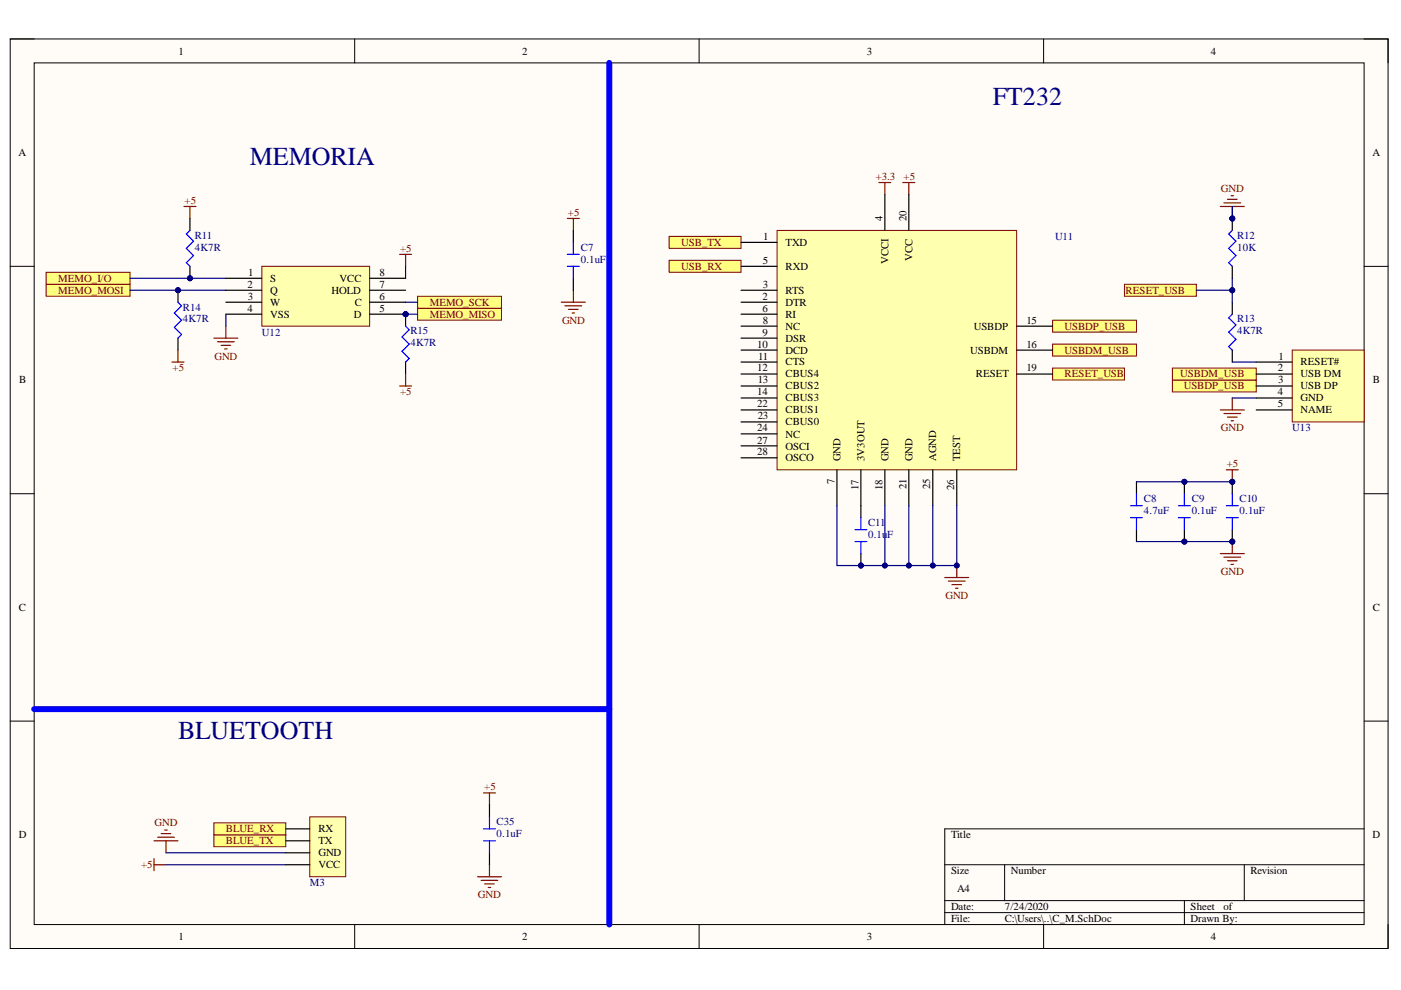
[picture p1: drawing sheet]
<svg xmlns="http://www.w3.org/2000/svg" width="297mm" height="210mm" viewBox="0 0 297 210" stroke-linecap="round" stroke-linejoin="round" font-family="sans-serif">
<defs><g id="words">
<g font-size="5.5" fill="#000080">
<text x="210.5" y="22.3">FT232</text>
<text x="53" y="34.9">MEMORIA</text>
<text x="37.8" y="156.8">BLUETOOTH</text>
</g>
<g font-size="2.3">
<text x="37.9" y="11.6">1</text>
<text x="110.7" y="11.6">2</text>
<text x="183.8" y="11.6">3</text>
<text x="256.7" y="11.6">4</text>
<text x="3.9" y="33.1">A</text>
<text x="291" y="33.1">A</text>
<text x="187.1" y="46.8" transform="rotate(-90 187.1 46.8)">4</text>
<text x="192.2" y="46.8" transform="rotate(-90 192.2 46.8)">20</text>
<text x="161.8" y="50.9">1</text>
<text x="166.6" y="52.2">TXD</text>
<text x="52.6" y="58.5">1</text>
<text x="57.3" y="59.8">S</text>
<text x="72" y="59.8">VCC</text>
<text x="80.5" y="58.5">8</text>
<text x="161.7" y="56">5</text>
<text x="166.6" y="57.2">RXD</text>
<text x="188.4" y="56.1" transform="rotate(-90 188.4 56.1)">VCCI</text>
<text x="193.4" y="55.3" transform="rotate(-90 193.4 55.3)">VCC</text>
<text x="52.5" y="61">2</text>
<text x="52.6" y="63.6">3</text>
<text x="57.3" y="62.3">Q</text>
<text x="57.3" y="64.8">W</text>
<text x="70.3" y="62.3">HOLD</text>
<text x="75.2" y="64.8">C</text>
<text x="80.5" y="63.6">6</text>
<text x="80.5" y="61">7</text>
<text x="161.7" y="63.6">2</text>
<text x="161.7" y="61">3</text>
<text x="166.6" y="64.8">DTR</text>
<text x="166.6" y="62.3">RTS</text>
<text x="52.5" y="66.1">4</text>
<text x="57.3" y="67.4">VSS</text>
<text x="75" y="67.4">D</text>
<text x="80.5" y="66.1">5</text>
<text x="161.7" y="66.1">6</text>
<text x="161.7" y="71.2">9</text>
<text x="161.7" y="68.6">8</text>
<text x="166.6" y="67.4">RI</text>
<text x="166.6" y="69.9">NC</text>
<text x="206.5" y="69.9">USBDP</text>
<text x="217.6" y="68.6">15</text>
<text x="160.6" y="73.7">10</text>
<text x="160.7" y="76.2">11</text>
<text x="166.6" y="72.4">DSR</text>
<text x="166.6" y="75">DCD</text>
<text x="166.6" y="77.5">CTS</text>
<text x="205.7" y="75">USBDM</text>
<text x="217.6" y="73.7">16</text>
<text x="271.1" y="76.2">1</text>
<text x="275.7" y="77.5">RESET#</text>
<text x="4.1" y="81.3">B</text>
<text x="160.6" y="78.8">12</text>
<text x="160.6" y="83.8">14</text>
<text x="160.6" y="81.3">13</text>
<text x="166.6" y="80">CBUS4</text>
<text x="166.6" y="82.6">CBUS2</text>
<text x="206.9" y="80">RESET</text>
<text x="217.6" y="78.8">19</text>
<text x="270.9" y="78.8">2</text>
<text x="270.9" y="83.8">4</text>
<text x="271" y="81.3">3</text>
<text x="275.7" y="80">USB DM</text>
<text x="275.7" y="82.6">USB DP</text>
<text x="291" y="81.3">B</text>
<text x="160.6" y="86.4">22</text>
<text x="160.6" y="88.9">23</text>
<text x="166.6" y="85.1">CBUS3</text>
<text x="166.6" y="87.6">CBUS1</text>
<text x="270.9" y="86.4">5</text>
<text x="275.7" y="85.1">GND</text>
<text x="275.7" y="87.6">NAME</text>
<text x="160.6" y="91.4">24</text>
<text x="160.6" y="94">27</text>
<text x="166.6" y="90.2">CBUS0</text>
<text x="166.6" y="92.8">NC</text>
<text x="166.6" y="95.3">OSCI</text>
<text x="160.6" y="96.6">28</text>
<text x="166.6" y="97.8">OSCO</text>
<text x="178.2" y="97.8" transform="rotate(-90 178.2 97.8)">GND</text>
<text x="183.3" y="97.8" transform="rotate(-90 183.3 97.8)">3V3OUT</text>
<text x="188.4" y="97.8" transform="rotate(-90 188.4 97.8)">GND</text>
<text x="193.4" y="97.8" transform="rotate(-90 193.4 97.8)">GND</text>
<text x="198.5" y="97.8" transform="rotate(-90 198.5 97.8)">AGND</text>
<text x="203.6" y="97.8" transform="rotate(-90 203.6 97.8)">TEST</text>
<text x="177" y="102.7" transform="rotate(-90 177 102.7)">7</text>
<text x="182" y="103.8" transform="rotate(-90 182 103.8)">17</text>
<text x="187.1" y="103.8" transform="rotate(-90 187.1 103.8)">18</text>
<text x="192.2" y="103.7" transform="rotate(-90 192.2 103.7)">21</text>
<text x="197.2" y="103.7" transform="rotate(-90 197.2 103.7)">25</text>
<text x="202.3" y="103.8" transform="rotate(-90 202.3 103.8)">26</text>
<text x="4" y="129.5">C</text>
<text x="291" y="129.5">C</text>
<text x="4" y="177.7">D</text>
<text x="67.5" y="176.4">RX</text>
<text x="67.5" y="179">TX</text>
<text x="201.6" y="177.7">Title</text>
<text x="291" y="177.7">D</text>
<text x="67.5" y="181.6">GND</text>
<text x="67.5" y="184.1">VCC</text>
<text x="201.6" y="185.4">Size</text>
<text x="214.3" y="185.4">Number</text>
<text x="265.1" y="185.4">Revision</text>
<text x="202.9" y="189.2">A4</text>
<text x="201.6" y="193">Date:</text>
<text x="201.6" y="195.5">File:</text>
<text x="213" y="193">7/24/2020</text>
<text x="213" y="195.5">C:\Users\..\C_M.SchDoc</text>
<text x="252.4" y="193">Sheet</text>
<text x="252.4" y="195.5">Drawn By:</text>
<text x="259.4" y="193">of</text>
<text x="37.9" y="199.3">1</text>
<text x="110.7" y="199.3">2</text>
<text x="183.8" y="199.3">3</text>
<text x="256.7" y="199.3">4</text>
</g>
<g font-size="2.3" fill="#800000">
<text x="185.7" y="38.2">+3.3</text>
<text x="191.6" y="38.2">+5</text>
<text x="258.8" y="40.7">GND</text>
<text x="39.1" y="43.2">+5</text>
<text x="120.4" y="45.8">+5</text>
<text x="84.8" y="53.4">+5</text>
<text x="144.4" y="52.2">USB_TX</text>
<text x="12.3" y="59.8">MEMO_I/O</text>
<text x="144.4" y="57.2">USB_RX</text>
<text x="12.3" y="62.3">MEMO_MOSI</text>
<text x="91.1" y="64.8">MEMO_SCK</text>
<text x="238.7" y="62.3">RESET_USB</text>
<text x="91.1" y="67.4">MEMO_MISO</text>
<text x="119.2" y="68.6">GND</text>
<text x="225.7" y="69.9">USBDP_USB</text>
<text x="45.5" y="76.2">GND</text>
<text x="225.7" y="75">USBDM_USB</text>
<text x="36.6" y="78.8">+5</text>
<text x="84.8" y="83.8">+5</text>
<text x="225.7" y="80">RESET_USB</text>
<text x="250.2" y="80">USBDM_USB</text>
<text x="251" y="82.6">USBDP_USB</text>
<text x="258.8" y="91.4">GND</text>
<text x="260.1" y="99.1">+5</text>
<text x="258.8" y="121.9">GND</text>
<text x="200.5" y="127">GND</text>
<text x="102.7" y="167.6">+5</text>
<text x="32.8" y="175.2">GND</text>
<text x="47.9" y="179">BLUE_TX</text>
<text x="47.9" y="176.4">BLUE_RX</text>
<text x="29.9" y="184.1">+5</text>
<text x="101.3" y="190.4">GND</text>
</g>
<g font-size="2.3" fill="#000080">
<text x="41.3" y="50.6">R11</text>
<text x="41.3" y="53.2">4K7R</text>
<text x="123.1" y="53.2">C7</text>
<text x="223.7" y="50.9">U11</text>
<text x="262.3" y="50.6">R12</text>
<text x="262.3" y="53.2">10K</text>
<text x="123.1" y="55.7">0.1uF</text>
<text x="38.8" y="65.8">R14</text>
<text x="38.8" y="68.4">4K7R</text>
<text x="55.5" y="71.2">U12</text>
<text x="87" y="70.9">R15</text>
<text x="262.3" y="68.4">R13</text>
<text x="262.3" y="70.9">4K7R</text>
<text x="87" y="73.4">4K7R</text>
<text x="274" y="91.4">U13</text>
<text x="242.5" y="106.4">C8</text>
<text x="252.7" y="106.4">C9</text>
<text x="262.8" y="106.4">C10</text>
<text x="184.1" y="111.5">C11</text>
<text x="242.5" y="109">4.7uF</text>
<text x="252.7" y="109">0.1uF</text>
<text x="262.8" y="109">0.1uF</text>
<text x="184.1" y="114">0.1u</text>
<text x="188.1" y="114">F</text>
<text x="105.3" y="174.9">C35</text>
<text x="105.3" y="177.4">0.1uF</text>
<text x="65.7" y="187.9">M3</text>
</g>
</g></defs>
<path d="M2.2 8.3h292.1v192.8h-292.1z" fill-rule="evenodd" fill="#fffcf8"/>
<path d="M2.2 8.3h292.1v192.8h-292.1z" fill="none" stroke="#000" stroke-width=".21"/>
<path d="M7.2 13.3h282v182.7h-282z" fill-rule="evenodd" fill="#fffcf8"/>
<g fill="none" stroke="#000" stroke-width=".21">
<path d="M2.2 8.3h5M7.2 13.3h282v182.7h-282zM75.2 8.3v5M148.2 8.3v5M221.3 8.3v5M289.2 8.3h5.1v5M2.2 56.5h5M289.2 56.5h5.1M2.2 104.7h5M289.2 104.7h5.1M2.2 152.9h5M289.2 152.9h5.1"/>
<path d="M289.2 175.7h-88.9v20.3M75.2 196v5.1M148.2 196v5.1M200.3 183.3h88.9M200.3 191h88.9M200.3 193.5h88.9M213 183.3v7.7M221.3 196v5.1M251.1 191v5M263.8 183.3v7.7M294.3 196v5.1"/>
</g>
<path d="M141.9 55.2h15.2v2.5h-15.2z" fill-rule="evenodd" fill="#ffff80"/>
<path d="M141.9 55.2h15.2v2.5h-15.2z" fill="none" stroke="#800000" stroke-width=".21"/>
<path d="M141.9 50.1h15.2v2.6h-15.2z" fill-rule="evenodd" fill="#ffff80"/>
<path d="M141.9 50.1h15.2v2.6h-15.2z" fill="none" stroke="#800000" stroke-width=".21"/>
<path d="M45.3 177h15.3v2.5h-15.3z" fill-rule="evenodd" fill="#ffff80"/>
<path d="M45.3 177h15.3v2.5h-15.3z" fill="none" stroke="#800000" stroke-width=".21"/>
<path d="M260 99.6h2.5M261.3 99.6v2.5" fill="none" stroke="#800000" stroke-width=".25"/>
<circle cx="261.3" cy="102.1" r=".51" fill="#000080"/>
<circle cx="261.3" cy="102.1" r=".51" fill="none" stroke="#000080" stroke-width=".21"/>
<path d="M223.2 78h15.2v2.6h-15.2z" fill-rule="evenodd" fill="#ffff80"/>
<path d="M223.2 78h15.2v2.6h-15.2z" fill="none" stroke="#800000" stroke-width=".21"/>
<path d="M223.2 73h17.8v2.5h-17.8z" fill-rule="evenodd" fill="#ffff80"/>
<path d="M223.2 73h17.8v2.5h-17.8z" fill="none" stroke="#800000" stroke-width=".21"/>
<path d="M223.2 67.9h17.8v2.5h-17.8z" fill-rule="evenodd" fill="#ffff80"/>
<path d="M223.2 67.9h17.8v2.5h-17.8z" fill="none" stroke="#800000" stroke-width=".21"/>
<path d="M32.7 182.1v2.5M32.7 183.3h2.5" fill="none" stroke="#800000" stroke-width=".25"/>
<path d="M45.3 174.5h15.3v2.5h-15.3z" fill-rule="evenodd" fill="#ffff80"/>
<path d="M45.3 174.5h15.3v2.5h-15.3z" fill="none" stroke="#800000" stroke-width=".21"/>
<path d="M9.8 60.3h17.8v2.5h-17.8z" fill-rule="evenodd" fill="#ffff80"/>
<path d="M9.8 60.3h17.8v2.5h-17.8z" fill="none" stroke="#800000" stroke-width=".21"/>
<path d="M88.5 65.3h17.8v2.6h-17.8z" fill-rule="evenodd" fill="#ffff80"/>
<path d="M88.5 65.3h17.8v2.6h-17.8z" fill="none" stroke="#800000" stroke-width=".21"/>
<path d="M88.5 62.8h17.8v2.5h-17.8z" fill-rule="evenodd" fill="#ffff80"/>
<path d="M88.5 62.8h17.8v2.5h-17.8z" fill="none" stroke="#800000" stroke-width=".21"/>
<path d="M9.8 57.7h17.8v2.6h-17.8z" fill-rule="evenodd" fill="#ffff80"/>
<path d="M9.8 57.7h17.8v2.6h-17.8z" fill="none" stroke="#800000" stroke-width=".21"/>
<g fill="none" stroke="#800000" stroke-width=".25">
<path d="M39 43.8h2.5M40.3 43.8v2.5M84.7 53.9h2.6M86 53.9v2.6M120.3 46.3h2.5M121.6 46.3v2.6M45.3 71.7h5.1M46.1 72.5h3.6M46.9 73.2h2M47.6 74h.5M47.9 69.2v2.5M119 64.1h5.1"/>
<path d="M119.8 64.8h3.5M120.5 65.6h2.1M121.3 66.4h.5M121.6 61.5v2.6M258.7 117.4h5.1M259.5 118.1h3.6M260.3 118.9h2M261 119.7h.5M261.3 114.8v2.6M32.7 178.3h5M33.4 177.5h3.6M34.2 176.7h2"/>
<path d="M34.9 176h.6M35.2 178.3v2.5"/>
</g>
<circle cx="261.3" cy="114.8" r=".51" fill="#000080"/>
<circle cx="261.3" cy="114.8" r=".51" fill="none" stroke="#000080" stroke-width=".21"/>
<path d="M258.7 86.9h5.1M259.5 87.7h3.6M260.3 88.4h2M261 89.2h.5M261.3 84.4v2.5" fill="none" stroke="#800000" stroke-width=".25"/>
<path d="M248.6 80.6h17.7v2.5h-17.7z" fill-rule="evenodd" fill="#ffff80"/>
<path d="M248.6 80.6h17.7v2.5h-17.7z" fill="none" stroke="#800000" stroke-width=".21"/>
<path d="M258.7 43.8h5.1M259.5 43h3.6M260.3 42.3h2M261 41.5h.5M261.3 43.8v2.5" fill="none" stroke="#800000" stroke-width=".25"/>
<circle cx="261.3" cy="46.3" r=".51" fill="#000080"/>
<circle cx="261.3" cy="46.3" r=".51" fill="none" stroke="#000080" stroke-width=".21"/>
<path d="M238.4 60.3h15.3v2.5h-15.3z" fill-rule="evenodd" fill="#ffff80"/>
<path d="M238.4 60.3h15.3v2.5h-15.3z" fill="none" stroke="#800000" stroke-width=".21"/>
<path d="M186.3 38.7h2.6M187.6 38.7v2.5M191.4 38.7h2.6M192.7 38.7v2.5M202.9 119.9v2.5M200.3 122.4h5.1M201.1 123.2h3.5M201.8 124h2.1M202.6 124.7h.5" fill="none" stroke="#800000" stroke-width=".25"/>
<circle cx="202.8" cy="119.9" r=".51" fill="#000080"/>
<circle cx="202.8" cy="119.9" r=".51" fill="none" stroke="#000080" stroke-width=".21"/>
<path d="M248.6 78h17.7v2.6h-17.7z" fill-rule="evenodd" fill="#ffff80"/>
<path d="M248.6 78h17.7v2.6h-17.7z" fill="none" stroke="#800000" stroke-width=".21"/>
<path d="M129.2 13.3v182.7M7.2 150.4h122" fill="none" stroke="#00f" stroke-width="1.3"/>
<circle cx="40.3" cy="59" r=".51" fill="#000080"/>
<circle cx="40.3" cy="59" r=".51" fill="none" stroke="#000080" stroke-width=".21"/>
<path d="M40.3 46.3v2.6M40.3 56.5v2.5" fill="none" stroke="#000" stroke-width=".25"/>
<circle cx="40.3" cy="59" r=".51" fill="#000080"/>
<circle cx="40.3" cy="59" r=".51" fill="none" stroke="#000080" stroke-width=".21"/>
<path d="M40.3 48.9l-.8 .7 1.5 1.5-1.5 1.6 1.5 1.5-1.5 1.5 .8 .8" fill="none" stroke="#00f" stroke-width=".25"/>
<circle cx="86" cy="66.6" r=".51" fill="#000080"/>
<circle cx="86" cy="66.6" r=".51" fill="none" stroke="#000080" stroke-width=".21"/>
<path d="M55.5 56.5h22.9v12.7h-22.9z" fill-rule="evenodd" fill="#ffffb0"/>
<path d="M55.5 56.5h22.9v12.7h-22.9z" fill="none" stroke="#800000" stroke-width=".21"/>
<path d="M47.9 59h7.6M47.9 61.5h7.6M47.9 64.1h7.6M47.9 66.6h7.6M78.4 66.6h7.6" fill="none" stroke="#000" stroke-width=".25"/>
<circle cx="86" cy="66.6" r=".51" fill="#000080"/>
<circle cx="86" cy="66.6" r=".51" fill="none" stroke="#000080" stroke-width=".21"/>
<path d="M78.4 59h7.6M121.6 48.9v2.5M121.6 59v2.5M78.4 64.1h7.6M78.4 61.5h7.6" fill="none" stroke="#000" stroke-width=".25"/>
<path d="M120.3 56.5h2.5M120.3 53.9h2.5M121.6 51.4v2.5M121.6 56.5v2.5" fill="none" stroke="#00f" stroke-width=".25"/>
<path d="M164.7 48.9h50.8v50.7h-50.8z" fill-rule="evenodd" fill="#ffffb0"/>
<path d="M164.7 48.9h50.8v50.7h-50.8z" fill="none" stroke="#800000" stroke-width=".21"/>
<g fill="none" stroke="#000" stroke-width=".25">
<path d="M157.1 51.4h7.6M157.1 56.5h7.6M187.6 41.2v7.7M192.7 41.2v7.7M157.1 64.1h7.6M157.1 61.5h7.6M157.1 66.6h7.6M157.1 69.2h7.6M157.1 71.7h7.6M157.1 74.2h7.6M157.1 76.8h7.6M157.1 79.3h7.6"/>
<path d="M215.5 69.2h7.7M215.5 74.2h7.7M215.5 79.3h7.7M157.1 81.8h7.6M157.1 84.4h7.6M157.1 86.9h7.6M157.1 89.5h7.6M157.1 92h7.6M157.1 94.5h7.6M157.1 97.1h7.6M177.4 99.6v7.6M182.5 99.6v7.6"/>
<path d="M187.6 99.6v7.6M192.7 99.6v7.6M197.8 99.6v7.6M202.9 99.6v7.6"/>
</g>
<circle cx="261.3" cy="114.8" r=".51" fill="#000080"/>
<circle cx="261.3" cy="114.8" r=".51" fill="none" stroke="#000080" stroke-width=".21"/>
<circle cx="261.3" cy="102.1" r=".51" fill="#000080"/>
<circle cx="261.3" cy="102.1" r=".51" fill="none" stroke="#000080" stroke-width=".21"/>
<path d="M261.3 112.3v2.5" fill="none" stroke="#000" stroke-width=".25"/>
<circle cx="261.3" cy="114.8" r=".51" fill="#000080"/>
<circle cx="261.3" cy="114.8" r=".51" fill="none" stroke="#000080" stroke-width=".21"/>
<path d="M261.3 102.1v2.6" fill="none" stroke="#000" stroke-width=".25"/>
<circle cx="261.3" cy="102.1" r=".51" fill="#000080"/>
<circle cx="261.3" cy="102.1" r=".51" fill="none" stroke="#000080" stroke-width=".21"/>
<path d="M239.7 109.8h2.5M239.7 107.2h2.5M241 104.7v2.5M241 109.8v2.5M260 109.8h2.5M260 107.2h2.5M261.3 104.7v2.5M261.3 109.8v2.5" fill="none" stroke="#00f" stroke-width=".25"/>
<path d="M241 102.1v2.6M241 112.3v2.5" fill="none" stroke="#000" stroke-width=".25"/>
<circle cx="251.1" cy="114.8" r=".51" fill="#000080"/>
<circle cx="251.1" cy="114.8" r=".51" fill="none" stroke="#000080" stroke-width=".21"/>
<circle cx="251.1" cy="102.1" r=".51" fill="#000080"/>
<circle cx="251.1" cy="102.1" r=".51" fill="none" stroke="#000080" stroke-width=".21"/>
<path d="M251.1 112.3v2.5" fill="none" stroke="#000" stroke-width=".25"/>
<circle cx="251.1" cy="114.8" r=".51" fill="#000080"/>
<circle cx="251.1" cy="114.8" r=".51" fill="none" stroke="#000080" stroke-width=".21"/>
<path d="M251.1 102.1v2.6" fill="none" stroke="#000" stroke-width=".25"/>
<circle cx="251.1" cy="102.1" r=".51" fill="#000080"/>
<circle cx="251.1" cy="102.1" r=".51" fill="none" stroke="#000080" stroke-width=".21"/>
<path d="M249.8 109.8h2.6M249.8 107.2h2.6M251.1 104.7v2.5M251.1 109.8v2.5" fill="none" stroke="#00f" stroke-width=".25"/>
<circle cx="261.3" cy="46.3" r=".51" fill="#000080"/>
<circle cx="261.3" cy="46.3" r=".51" fill="none" stroke="#000080" stroke-width=".21"/>
<path d="M261.3 46.3v2.6" fill="none" stroke="#000" stroke-width=".25"/>
<circle cx="261.3" cy="46.3" r=".51" fill="#000080"/>
<circle cx="261.3" cy="46.3" r=".51" fill="none" stroke="#000080" stroke-width=".21"/>
<path d="M261.3 56.5v2.5M261.3 64.1v2.5M261.3 74.2v2.6" fill="none" stroke="#000" stroke-width=".25"/>
<path d="M261.3 48.9l-.8 .7 1.5 1.5-1.5 1.6 1.5 1.5-1.5 1.5 .8 .8M261.3 66.6l-.8 .8 1.5 1.5-1.5 1.5 1.5 1.5-1.5 1.6 .8 .7" fill="none" stroke="#00f" stroke-width=".25"/>
<circle cx="182.5" cy="119.9" r=".51" fill="#000080"/>
<circle cx="182.5" cy="119.9" r=".51" fill="none" stroke="#000080" stroke-width=".21"/>
<path d="M182.5 117.4v2.5" fill="none" stroke="#000" stroke-width=".25"/>
<circle cx="182.5" cy="119.9" r=".51" fill="#000080"/>
<circle cx="182.5" cy="119.9" r=".51" fill="none" stroke="#000080" stroke-width=".21"/>
<path d="M182.5 107.2v2.6M103.8 170.7v2.5M103.8 180.8v2.5" fill="none" stroke="#000" stroke-width=".25"/>
<path d="M181.3 114.8h2.5M181.3 112.3h2.5M182.5 109.8v2.5M182.5 114.8v2.6M102.5 178.3h2.5M102.5 175.7h2.5M103.8 173.2v2.5M103.8 178.3v2.5" fill="none" stroke="#00f" stroke-width=".25"/>
<path d="M102.5 168.1h2.5M103.8 168.1v2.6M101.2 185.9h5.1M102 186.6h3.6M102.8 187.4h2M103.5 188.2h.5M103.8 183.3v2.6" fill="none" stroke="#800000" stroke-width=".25"/>
<circle cx="37.7" cy="61.5" r=".51" fill="#000080"/>
<circle cx="37.7" cy="61.5" r=".51" fill="none" stroke="#000080" stroke-width=".21"/>
<path d="M37.7 61.5v2.6M37.7 71.7v2.5" fill="none" stroke="#000" stroke-width=".25"/>
<circle cx="37.7" cy="61.5" r=".51" fill="#000080"/>
<circle cx="37.7" cy="61.5" r=".51" fill="none" stroke="#000080" stroke-width=".21"/>
<path d="M37.7 64.1l.8 .7-1.5 1.6 1.5 1.5-1.5 1.5 1.5 1.5-.8 .8" fill="none" stroke="#00f" stroke-width=".25"/>
<path d="M36.5 76.8h2.5M37.7 74.2v2.6" fill="none" stroke="#800000" stroke-width=".25"/>
<circle cx="86" cy="66.6" r=".51" fill="#000080"/>
<circle cx="86" cy="66.6" r=".51" fill="none" stroke="#000080" stroke-width=".21"/>
<path d="M86 66.6v2.6M86 76.8v2.5" fill="none" stroke="#000" stroke-width=".25"/>
<circle cx="86" cy="66.6" r=".51" fill="#000080"/>
<circle cx="86" cy="66.6" r=".51" fill="none" stroke="#000080" stroke-width=".21"/>
<path d="M86 69.2l.8 .7-1.6 1.5 1.6 1.6-1.6 1.5 1.6 1.5-.8 .8" fill="none" stroke="#00f" stroke-width=".25"/>
<path d="M86 79.3v2.5M84.7 81.8h2.6" fill="none" stroke="#800000" stroke-width=".25"/>
<path d="M241 102.1h20.3" fill="none" stroke="#000080" stroke-width=".25"/>
<circle cx="261.3" cy="102.1" r=".51" fill="#000080"/>
<circle cx="261.3" cy="102.1" r=".51" fill="none" stroke="#000080" stroke-width=".21"/>
<circle cx="251.1" cy="102.1" r=".51" fill="#000080"/>
<circle cx="251.1" cy="102.1" r=".51" fill="none" stroke="#000080" stroke-width=".21"/>
<path d="M241 114.8h20.3" fill="none" stroke="#000080" stroke-width=".25"/>
<circle cx="251.1" cy="114.8" r=".51" fill="#000080"/>
<circle cx="251.1" cy="114.8" r=".51" fill="none" stroke="#000080" stroke-width=".21"/>
<circle cx="261.3" cy="114.8" r=".51" fill="#000080"/>
<circle cx="261.3" cy="114.8" r=".51" fill="none" stroke="#000080" stroke-width=".21"/>
<path d="M27.6 59h20.3M86 56.5v2.5M47.9 66.6v2.6M35.2 180.8h25.4M35.2 183.3h25.4" fill="none" stroke="#000080" stroke-width=".25"/>
<circle cx="40.3" cy="59" r=".51" fill="#000080"/>
<circle cx="40.3" cy="59" r=".51" fill="none" stroke="#000080" stroke-width=".21"/>
<path d="M261.3 76.8h5M261.3 84.4h5M197.8 107.2v12.7" fill="none" stroke="#000080" stroke-width=".25"/>
<circle cx="197.8" cy="119.9" r=".51" fill="#000080"/>
<circle cx="197.8" cy="119.9" r=".51" fill="none" stroke="#000080" stroke-width=".21"/>
<path d="M192.7 107.2v12.7" fill="none" stroke="#000080" stroke-width=".25"/>
<circle cx="192.7" cy="119.9" r=".51" fill="#000080"/>
<circle cx="192.7" cy="119.9" r=".51" fill="none" stroke="#000080" stroke-width=".21"/>
<path d="M187.6 107.2v12.7" fill="none" stroke="#000080" stroke-width=".25"/>
<circle cx="187.6" cy="119.9" r=".51" fill="#000080"/>
<circle cx="187.6" cy="119.9" r=".51" fill="none" stroke="#000080" stroke-width=".21"/>
<path d="M253.7 61.5h7.6" fill="none" stroke="#000080" stroke-width=".25"/>
<circle cx="261.3" cy="61.5" r=".51" fill="#000080"/>
<circle cx="261.3" cy="61.5" r=".51" fill="none" stroke="#000080" stroke-width=".21"/>
<path d="M261.3 43.8v2.5" fill="none" stroke="#000080" stroke-width=".25"/>
<circle cx="261.3" cy="46.3" r=".51" fill="#000080"/>
<circle cx="261.3" cy="46.3" r=".51" fill="none" stroke="#000080" stroke-width=".21"/>
<path d="M261.3 59v2.5" fill="none" stroke="#000080" stroke-width=".25"/>
<circle cx="261.3" cy="61.5" r=".51" fill="#000080"/>
<circle cx="261.3" cy="61.5" r=".51" fill="none" stroke="#000080" stroke-width=".21"/>
<path d="M261.3 61.5v2.6" fill="none" stroke="#000080" stroke-width=".25"/>
<circle cx="261.3" cy="61.5" r=".51" fill="#000080"/>
<circle cx="261.3" cy="61.5" r=".51" fill="none" stroke="#000080" stroke-width=".21"/>
<path d="M177.4 107.2v12.7h25.5v-12.7" fill="none" stroke="#000080" stroke-width=".25"/>
<circle cx="202.8" cy="119.9" r=".51" fill="#000080"/>
<circle cx="202.8" cy="119.9" r=".51" fill="none" stroke="#000080" stroke-width=".21"/>
<circle cx="197.8" cy="119.9" r=".51" fill="#000080"/>
<circle cx="197.8" cy="119.9" r=".51" fill="none" stroke="#000080" stroke-width=".21"/>
<circle cx="192.7" cy="119.9" r=".51" fill="#000080"/>
<circle cx="192.7" cy="119.9" r=".51" fill="none" stroke="#000080" stroke-width=".21"/>
<circle cx="187.6" cy="119.9" r=".51" fill="#000080"/>
<circle cx="187.6" cy="119.9" r=".51" fill="none" stroke="#000080" stroke-width=".21"/>
<circle cx="182.5" cy="119.9" r=".51" fill="#000080"/>
<circle cx="182.5" cy="119.9" r=".51" fill="none" stroke="#000080" stroke-width=".21"/>
<path d="M27.6 61.5h20.3" fill="none" stroke="#000080" stroke-width=".25"/>
<circle cx="37.7" cy="61.5" r=".51" fill="#000080"/>
<circle cx="37.7" cy="61.5" r=".51" fill="none" stroke="#000080" stroke-width=".21"/>
<path d="M86 66.6h2.5" fill="none" stroke="#000080" stroke-width=".25"/>
<circle cx="86" cy="66.6" r=".51" fill="#000080"/>
<circle cx="86" cy="66.6" r=".51" fill="none" stroke="#000080" stroke-width=".21"/>
<path d="M86 64.1h2.5" fill="none" stroke="#000080" stroke-width=".25"/>
<path d="M274 74.2h15.2v15.3h-15.2z" fill-rule="evenodd" fill="#ffffb0"/>
<path d="M274 74.2h15.2v15.3h-15.2z" fill="none" stroke="#800000" stroke-width=".21"/>
<path d="M266.3 76.8h7.7M266.3 79.3h7.7M266.3 81.8h7.7M266.3 84.4h7.7M266.3 86.9h7.7" fill="none" stroke="#000" stroke-width=".25"/>
<path d="M65.7 173.2h7.6v12.7h-7.6z" fill-rule="evenodd" fill="#ffffb0"/>
<path d="M65.7 173.2h7.6v12.7h-7.6z" fill="none" stroke="#800000" stroke-width=".21"/>
<path d="M60.6 175.7h5.1M60.6 178.3h5.1M60.6 180.8h5.1M60.6 183.3h5.1" fill="none" stroke="#000" stroke-width=".25"/>
<use href="#words"/>
</svg>
